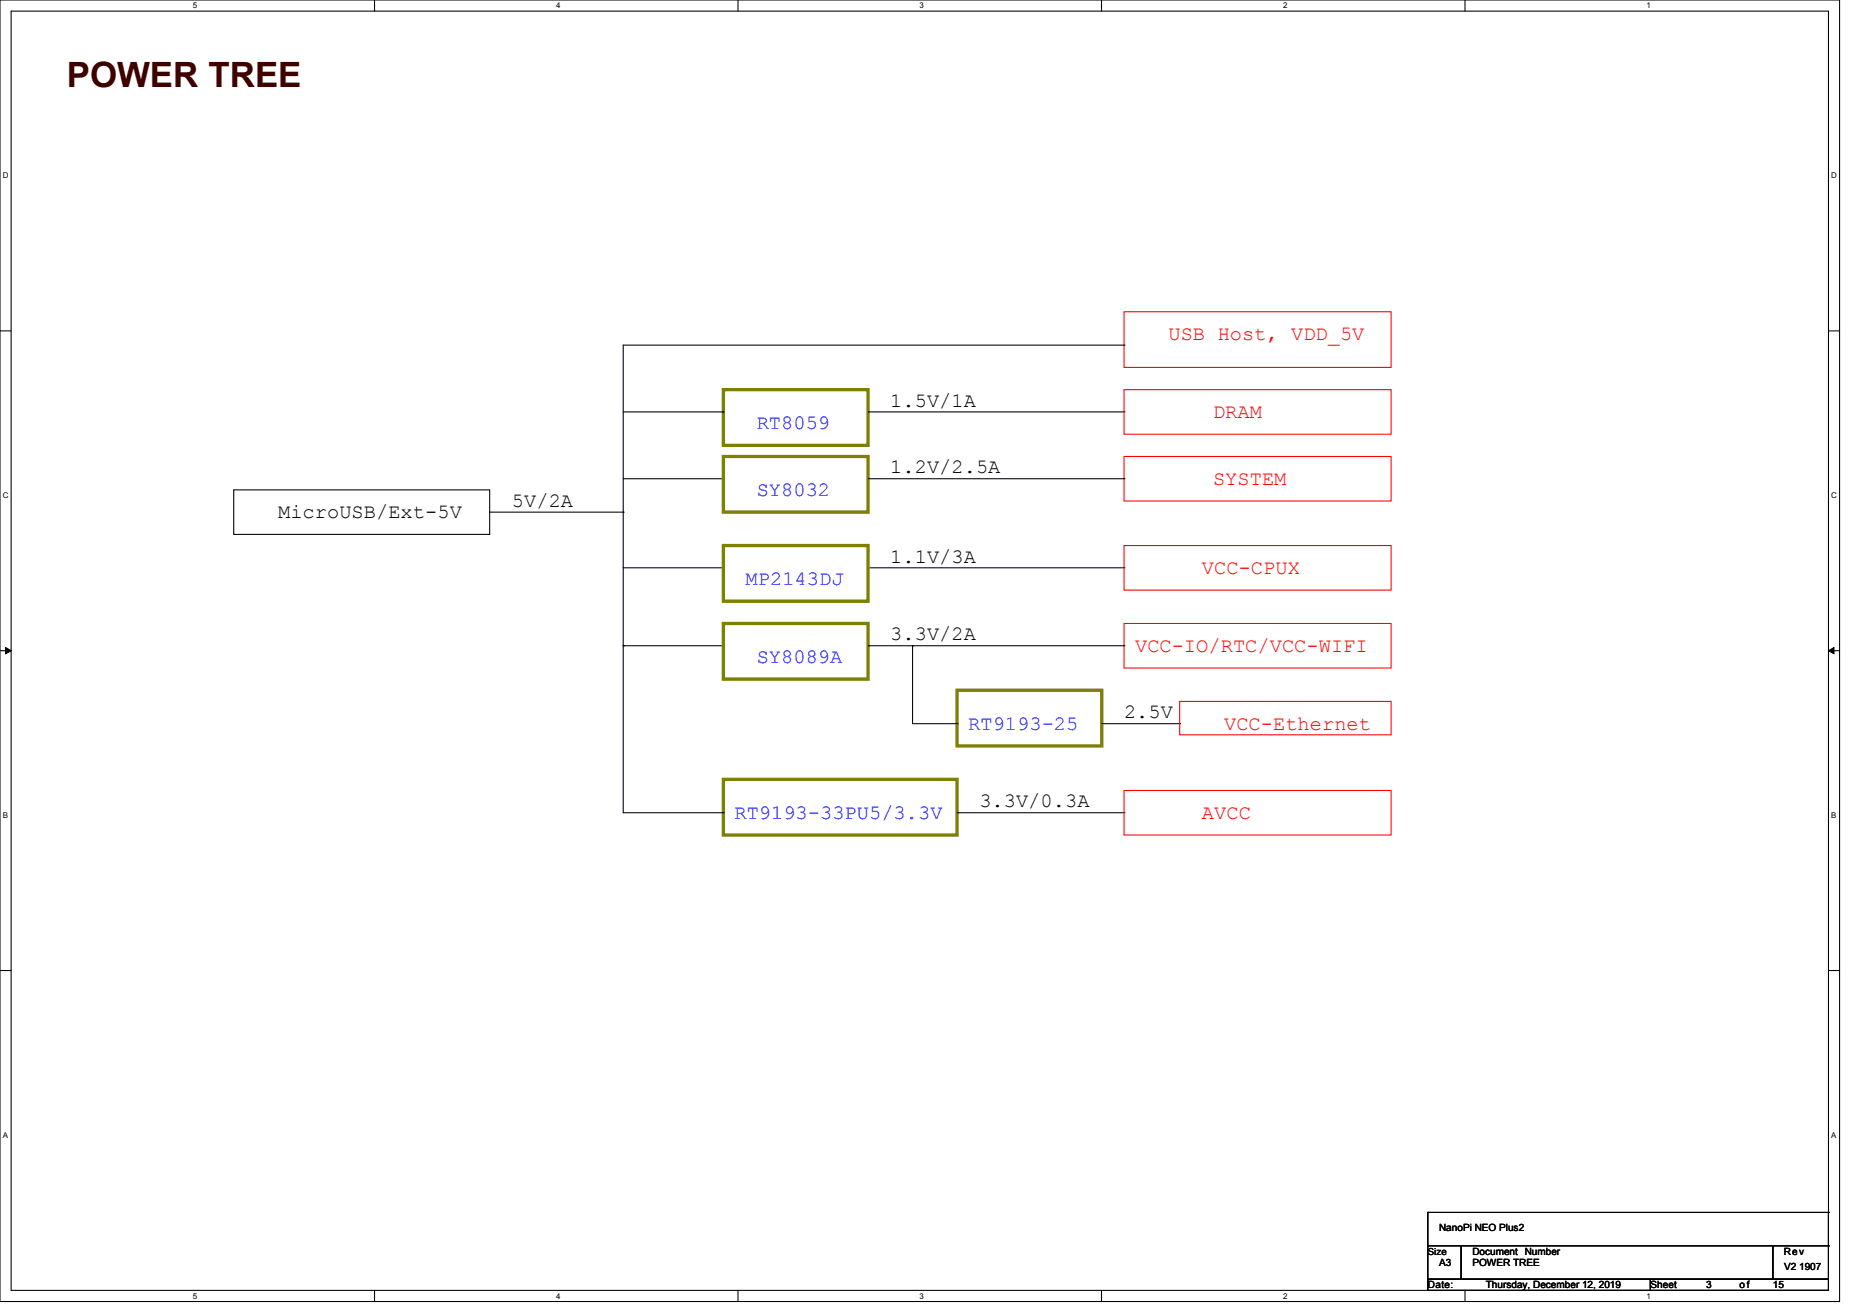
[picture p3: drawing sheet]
<svg xmlns="http://www.w3.org/2000/svg" width="297mm" height="210mm" viewBox="0 0 297 210" stroke-linecap="round" stroke-linejoin="round" font-family="sans-serif">
<defs><g id="words">
<text font-size="5.6" fill="#400000" x="10.7" y="13.9">POWER TREE</text>
<g font-size="3.2" fill="#f00">
<text x="186.7" y="54.3">USB Host, VDD_5V</text>
<text x="193.8" y="66.7">DRAM</text>
<text x="193.8" y="77.4">SYSTEM</text>
<text x="192" y="91.6">VCC-CPUX</text>
<text x="181.4" y="104.1">VCC-IO/RTC/VCC-WIFI</text>
<text x="195.6" y="116.5">VCC-Ethernet</text>
<text x="192" y="130.7">AVCC</text>
</g>
<g font-size="3.2">
<text x="142.2" y="64.9">1.5V/1A</text>
<text x="142.2" y="75.6">1.2V/2.5A</text>
<text x="44.5" y="82.7">MicroUSB/Ext-5V</text>
<text x="81.8" y="80.9">5V/2A</text>
<text x="142.2" y="89.8">1.1V/3A</text>
<text x="142.2" y="102.3">3.3V/2A</text>
<text x="179.6" y="114.7">2.5V</text>
<text x="156.5" y="128.9">3.3V/0.3A</text>
</g>
<g font-size="3.2" fill="#00f">
<text x="120.9" y="68.5">RT8059</text>
<text x="120.9" y="79.2">SY8032</text>
<text x="119.1" y="93.4">MP2143DJ</text>
<text x="120.9" y="105.8">SY8089A</text>
<text x="154.7" y="116.5">RT9193-25</text>
<text x="117.4" y="130.7">RT9193-33PU5/3.3V</text>
</g>
<g font-size="1.6">
<text x="229.9" y="196.7">NanoPi NEO Plus2</text>
<text x="229.9" y="202.2">A3</text>
<text x="235.2" y="200.4">Document Number</text>
<text x="235.2" y="202.2">POWER TREE</text>
<text x="285" y="200.4">Rev</text>
<text x="285" y="202.9">V2 1907</text>
<text x="228.1" y="205.7">Date:</text>
<text x="237.4" y="205.7">Thursday, December 12, 2019</text>
<text x="263.7" y="205.7">Sheet</text>
<text x="272.6" y="205.7">3</text>
<text x="277.9" y="205.7">of</text>
<text x="283.3" y="205.7">15</text>
</g>
<text font-size="1.5" x="228.1" y="200.3">Size</text>
<g font-size="1.3">
<text x="30.8" y="1.3">5</text>
<text x="88.9" y="1.3">4</text>
<text x="146.9" y="1.3">3</text>
<text x="205" y="1.3">2</text>
<text x="263.1" y="1.3">1</text>
<text x=".4" y="28.5">D</text>
<text x="292.5" y="28.5">D</text>
<text x=".4" y="79.5">C</text>
<text x="292.5" y="79.5">C</text>
<text x=".4" y="130.6">B</text>
<text x="292.5" y="130.6">B</text>
<text x=".4" y="181.7">A</text>
<text x="292.5" y="181.7">A</text>
<text x="30.8" y="207.4">5</text>
<text x="88.9" y="207.4">4</text>
<text x="146.9" y="207.4">3</text>
<text x="205" y="207.4">2</text>
<text x="263.1" y="207.4">1</text>
</g>
</g></defs>
<path d="M0 0h293.9v207.8h-293.9zM1.8 1.8h290.3v204.3h-290.3z" fill="none" stroke="#000" stroke-width=".17"/>
<g fill="#fff">
<path d="M30.8 .2h.7v1.4h-.7z"/>
<path d="M30.8 206.2h.7v1.5h-.7z"/>
</g>
<path d="M59.8 0v1.8M59.8 206.1v1.7" fill="none" stroke="#000" stroke-width=".17"/>
<g fill="#fff">
<path d="M88.9 .2h.7v1.4h-.7z"/>
<path d="M88.9 206.2h.7v1.5h-.7z"/>
</g>
<path d="M117.9 0v1.8M117.9 206.1v1.7" fill="none" stroke="#000" stroke-width=".17"/>
<g fill="#fff">
<path d="M146.9 .2h.7v1.4h-.7z"/>
<path d="M146.9 206.2h.7v1.5h-.7z"/>
</g>
<path d="M176 0v1.8M176 206.1v1.7" fill="none" stroke="#000" stroke-width=".17"/>
<g fill="#fff">
<path d="M205 .2h.7v1.4h-.7z"/>
<path d="M205 206.2h.7v1.5h-.7z"/>
</g>
<path d="M234.1 0v1.8M234.1 206.1v1.7" fill="none" stroke="#000" stroke-width=".17"/>
<g fill="#fff">
<path d="M263.1 .2h.7v1.4h-.7z"/>
<path d="M263.1 206.2h.7v1.5h-.7z"/>
<path d="M.4 27.3h1v1.4h-1z"/>
<path d="M292.6 27.3h.9v1.4h-.9z"/>
<path d="M.4 78.4h1v1.4h-1z"/>
<path d="M292.6 78.4h.9v1.4h-.9z"/>
</g>
<path d="M0 52.8h1.8M292.1 52.8h1.8" fill="none" stroke="#000" stroke-width=".17"/>
<g fill="#fff">
<path d="M.4 129.4h.9v1.5h-.9z"/>
<path d="M292.6 129.4h.8v1.5h-.8z"/>
</g>
<path d="M0 103.9h1.8M292.1 103.9h1.8" fill="none" stroke="#000" stroke-width=".17"/>
<path d="M.9 103.4l.9 .5-.9 .5zM292.1 103.9l.9-.5v1z" fill="#000" stroke="#000" stroke-width=".16"/>
<g fill="#fff">
<path d="M.4 180.5h.9v1.4h-.9z"/>
<path d="M292.6 180.5h.8v1.4h-.8z"/>
</g>
<g fill="none" stroke="#000" stroke-width=".17">
<path d="M179.6 55.1h.1M179.6 55.1h-80v74.7h16M37.3 78.2h40.9v7.1h-40.9zM99.6 76.5h16M99.6 65.8h16M115.6 76.5h.1M115.6 65.8h.1M138.7 76.5h40.9M138.7 65.8h40.9M179.6 76.5h.1M179.6 65.8h.1M78.2 81.8h21.4"/>
<path d="M99.6 81.8h.1M99.6 90.7h16M115.6 90.7h.1M138.7 90.7h40.9M179.6 90.7h.1M99.6 103.1h.1M99.6 103.1h16M115.6 103.1h.1M138.7 103.1h40.9M145.8 103.1h.1M145.8 103.1v12.5h7.1M152.9 115.6h.1"/>
<path d="M176 115.6h12.5M179.6 103.1h.1M188.5 115.6h.1M115.6 129.8h.1M152.9 129.8h26.7M179.6 129.8h.1M0 155h1.8M292.1 155h1.8M228.1 199h5.3v5.3h-5.3zM228.1 193.6h.1M228.1 193.6v5.4M228.1 193.6h64"/>
<path d="M233.4 199h49.8v5.3h-49.8zM283.2 199h8.9v5.3h-8.9zM292.1 193.6h.1M292.1 199h.1M292.1 193.6v5.4M228.1 204.3h35.6v1.8h-35.6zM263.7 204.3h28.4v1.8h-28.4z"/>
</g>
<path d="M115.6 72.9h23.1v8.9h-23.1zM115.6 62.2h23.1v8.9h-23.1zM115.6 99.6h23.1v8.9h-23.1zM115.6 87.1h23.1v8.9h-23.1zM152.9 110.2h23.1v8.9h-23.1zM115.6 124.5h37.3v8.8h-37.3z" fill="none" stroke="#808000" stroke-width=".53"/>
<path d="M179.6 49.8h42.6v8.9h-42.6zM179.6 72.9h42.6v7.1h-42.6zM179.6 62.2h42.6v7.1h-42.6zM179.6 99.6h42.6v7.1h-42.6zM179.6 87.1h42.6v7.1h-42.6zM188.5 112h33.7v5.3h-33.7zM179.6 126.2h42.6v7.1h-42.6z" fill="none" stroke="#f00" stroke-width=".17"/>
<use href="#words"/>
</svg>
